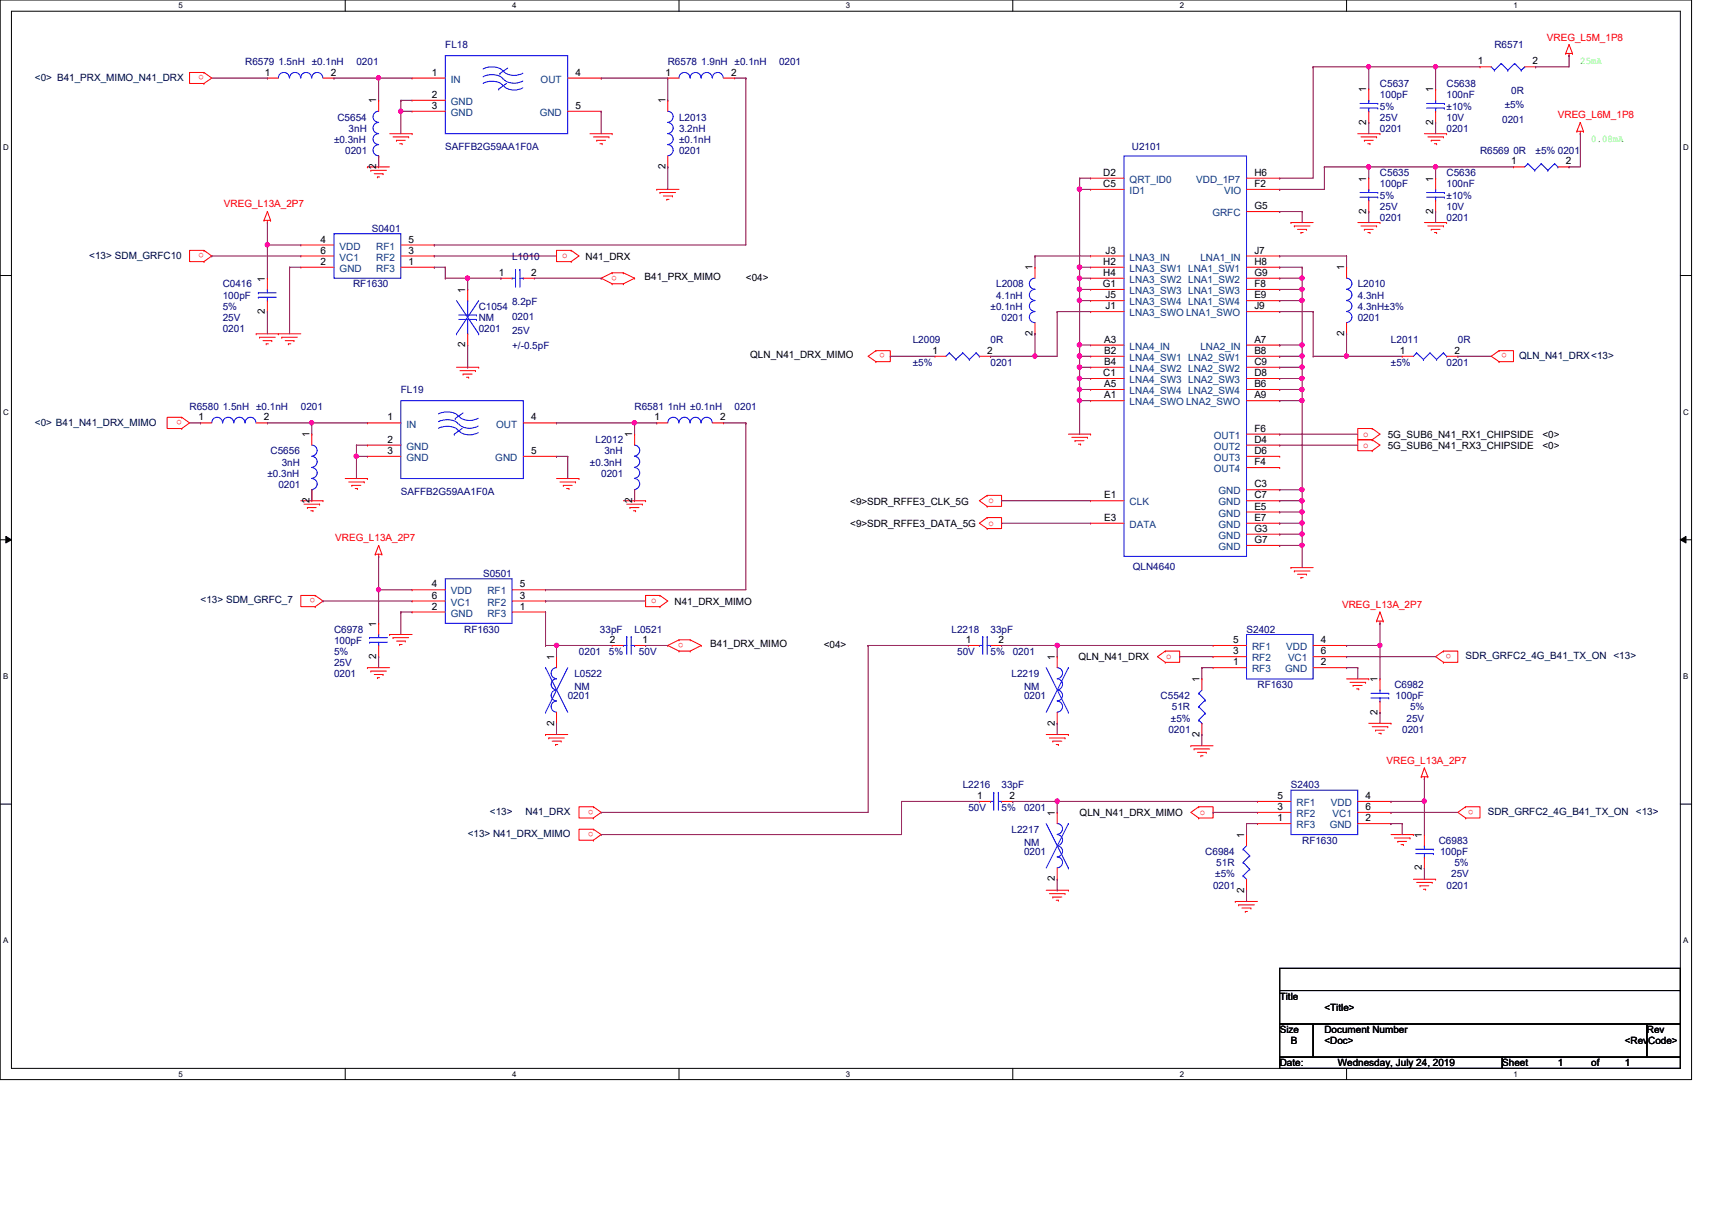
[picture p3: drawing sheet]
<svg xmlns="http://www.w3.org/2000/svg" width="297mm" height="210mm" viewBox="0 0 297 210" stroke-linecap="round" stroke-linejoin="round" font-family="sans-serif">
<defs><g id="words">
<g font-size="1.7" fill="#00007f">
<text x="42.5" y="11.3">R6579 1.5nH ±0.1nH</text>
<text x="61.8" y="11.3">0201</text>
<text x="77.3" y="8.4">FL18</text>
<text x="115.9" y="11.3">R6578 1.9nH ±0.1nH</text>
<text x="135.2" y="11.3">0201</text>
<text x="259.3" y="8.4">R6571</text>
<text x="239.4" y="15.2">C5637</text>
<text x="239.4" y="17.1">100pF</text>
<text x="251" y="15.2">C5638</text>
<text x="251" y="17.1">100nF</text>
<text x="262.2" y="16.3">0R</text>
<text x="58.5" y="20.9">C5654</text>
<text x="60.5" y="22.9">3nH</text>
<text x="117.8" y="20.9">L2013</text>
<text x="117.8" y="22.9">3.2nH</text>
<text x="239.4" y="22.9">0201</text>
<text x="239.4" y="20.9">25V</text>
<text x="239.4" y="19">5%</text>
<text x="251" y="22.9">0201</text>
<text x="251" y="20.9">10V</text>
<text x="251" y="19">±10%</text>
<text x="260.6" y="21.3">0201</text>
<text x="261.1" y="18.8">±5%</text>
<text x="58" y="24.8">±0.3nH</text>
<text x="59.9" y="26.7">0201</text>
<text x="77.3" y="26">SAFFB2G59AA1F0A</text>
<text x="117.8" y="24.8">±0.1nH</text>
<text x="117.8" y="26.7">0201</text>
<text x="196.4" y="26">U2101</text>
<text x="256.8" y="26.7">R6569 0R</text>
<text x="266.4" y="26.7">±5% 0201</text>
<text x="239.4" y="30.6">C5635</text>
<text x="239.4" y="32.5">100pF</text>
<text x="239.4" y="34.5">5%</text>
<text x="251" y="30.6">C5636</text>
<text x="251" y="32.5">100nF</text>
<text x="251" y="34.5">±10%</text>
<text x="64.5" y="40.2">S0401</text>
<text x="239.4" y="38.3">0201</text>
<text x="239.4" y="36.4">25V</text>
<text x="251" y="38.3">0201</text>
<text x="251" y="36.4">10V</text>
<text x="88.9" y="45">L1010</text>
<text x="38.6" y="49.9">C0416</text>
<text x="38.6" y="51.8">100pF</text>
<text x="38.6" y="53.8">5%</text>
<text x="61.3" y="49.9">RF1630</text>
<text x="83.1" y="53.8">C1054</text>
<text x="88.9" y="53">8.2pF</text>
<text x="171.9" y="53.8">±0.1nH</text>
<text x="172.8" y="49.9">L2008</text>
<text x="172.8" y="51.8">4.1nH</text>
<text x="235.6" y="49.9">L2010</text>
<text x="235.6" y="51.8">4.3nH</text>
<text x="235.6" y="53.8">4.3nH±3%</text>
<text x="38.6" y="57.6">0201</text>
<text x="38.6" y="55.7">25V</text>
<text x="83.1" y="55.7">NM</text>
<text x="83.1" y="57.6">0201</text>
<text x="88.9" y="55.5">0201</text>
<text x="88.9" y="58">25V</text>
<text x="158.4" y="59.5">L2009</text>
<text x="171.9" y="59.5">0R</text>
<text x="173.8" y="55.7">0201</text>
<text x="235.6" y="55.7">0201</text>
<text x="241.3" y="59.5">L2011</text>
<text x="252.9" y="59.5">0R</text>
<text x="88.9" y="60.5">+/-0.5pF</text>
<text x="158.4" y="63.4">±5%</text>
<text x="171.9" y="63.4">0201</text>
<text x="241.3" y="63.4">±5%</text>
<text x="251" y="63.4">0201</text>
<text x="32.9" y="71.1">R6580 1.5nH ±0.1nH</text>
<text x="52.2" y="71.1">0201</text>
<text x="69.6" y="68.2">FL19</text>
<text x="110.1" y="71.1">R6581 1nH ±0.1nH</text>
<text x="127.5" y="71.1">0201</text>
<text x="103.3" y="76.9">L2012</text>
<text x="46.4" y="82.7">±0.3nH</text>
<text x="46.9" y="78.8">C5656</text>
<text x="48.9" y="80.8">3nH</text>
<text x="102.4" y="80.8">±0.3nH</text>
<text x="104.3" y="82.7">0201</text>
<text x="104.9" y="78.8">3nH</text>
<text x="48.3" y="84.6">0201</text>
<text x="69.6" y="85.8">SAFFB2G59AA1F0A</text>
<text x="83.8" y="100.1">S0501</text>
<text x="196.6" y="98.9">QLN4640</text>
<text x="58" y="109.7">C6978</text>
<text x="58" y="111.7">100pF</text>
<text x="58" y="113.6">5%</text>
<text x="80.6" y="109.7">RF1630</text>
<text x="100.5" y="113.6">0201</text>
<text x="104.1" y="109.7">33pF</text>
<text x="105.7" y="113.6">5%</text>
<text x="110.1" y="109.7">L0521</text>
<text x="110.9" y="113.6">50V</text>
<text x="165.1" y="109.7">L2218</text>
<text x="166.1" y="113.6">50V</text>
<text x="171.9" y="109.7">33pF</text>
<text x="171.9" y="113.6">5%</text>
<text x="175.7" y="113.6">0201</text>
<text x="216.3" y="109.7">S2402</text>
<text x="58" y="117.4">0201</text>
<text x="58" y="115.5">25V</text>
<text x="99.6" y="117.4">L0522</text>
<text x="99.6" y="119.8">NM</text>
<text x="175.5" y="117.4">L2219</text>
<text x="177.7" y="119.8">NM</text>
<text x="218.2" y="119.4">RF1630</text>
<text x="241.9" y="119.4">C6982</text>
<text x="98.5" y="121.3">0201</text>
<text x="177.7" y="121.3">0201</text>
<text x="201.4" y="121.3">C5542</text>
<text x="203.2" y="125.2">±5%</text>
<text x="203.3" y="123.2">51R</text>
<text x="242.1" y="121.3">100pF</text>
<text x="244" y="125.2">25V</text>
<text x="244.6" y="123.2">5%</text>
<text x="202.7" y="127.1">0201</text>
<text x="243.3" y="127.1">0201</text>
<text x="167" y="136.7">L2216</text>
<text x="173.8" y="136.7">33pF</text>
<text x="224" y="136.7">S2403</text>
<text x="168" y="140.6">50V</text>
<text x="173.8" y="140.6">5%</text>
<text x="177.7" y="140.6">0201</text>
<text x="175.5" y="144.5">L2217</text>
<text x="177.7" y="146.8">NM</text>
<text x="177.7" y="148.3">0201</text>
<text x="209.1" y="148.3">C6984</text>
<text x="225.9" y="146.4">RF1630</text>
<text x="249.6" y="146.4">C6983</text>
<text x="249.8" y="148.3">100pF</text>
<text x="210.5" y="154.1">0201</text>
<text x="210.9" y="152.2">±5%</text>
<text x="211" y="150.3">51R</text>
<text x="251" y="154.1">0201</text>
<text x="251.8" y="152.2">25V</text>
<text x="252.3" y="150.3">5%</text>
</g>
<g font-size="1.7">
<text x="256.4" y="11.2">1</text>
<text x="265.9" y="11.2">2</text>
<text x="46" y="13.1">1</text>
<text x="57.4" y="13.1">2</text>
<text x="65.3" y="17.9" transform="rotate(-90 65.3 17.9)">1</text>
<text x="74.9" y="13.1">1</text>
<text x="74.9" y="17">2</text>
<text x="99.9" y="13.1">4</text>
<text x="115.4" y="17.9" transform="rotate(-90 115.4 17.9)">1</text>
<text x="115.5" y="13.1">1</text>
<text x="126.9" y="13.1">2</text>
<text x="237.1" y="16" transform="rotate(-90 237.1 16)">1</text>
<text x="248.7" y="16" transform="rotate(-90 248.7 16)">1</text>
<text x="74.9" y="18.9">3</text>
<text x="99.9" y="18.9">5</text>
<text x="237.1" y="21.6" transform="rotate(-90 237.1 21.6)">2</text>
<text x="248.7" y="21.6" transform="rotate(-90 248.7 21.6)">2</text>
<text x="65.3" y="29.4" transform="rotate(-90 65.3 29.4)">2</text>
<text x="115.4" y="29.4" transform="rotate(-90 115.4 29.4)">2</text>
<text x="262.2" y="28.5">1</text>
<text x="271.6" y="28.5">2</text>
<text x="191.4" y="30.5">D2</text>
<text x="191.4" y="32.4">C5</text>
<text x="217.6" y="30.5">H6</text>
<text x="217.6" y="32.4">F2</text>
<text x="237.1" y="31.5" transform="rotate(-90 237.1 31.5)">1</text>
<text x="248.7" y="31.5" transform="rotate(-90 248.7 31.5)">1</text>
<text x="217.6" y="36.3">G5</text>
<text x="237.1" y="37.1" transform="rotate(-90 237.1 37.1)">2</text>
<text x="248.7" y="37.1" transform="rotate(-90 248.7 37.1)">2</text>
<text x="55.6" y="42.1">4</text>
<text x="55.6" y="44">6</text>
<text x="55.6" y="45.9">2</text>
<text x="70.9" y="42.1">5</text>
<text x="70.9" y="44">3</text>
<text x="70.9" y="45.9">1</text>
<text x="86.5" y="47.8">1</text>
<text x="92.2" y="47.8">2</text>
<text x="101.6" y="45">N41_DRX</text>
<text x="179.2" y="46.9" transform="rotate(-90 179.2 46.9)">1</text>
<text x="191.4" y="45.9">H2</text>
<text x="191.4" y="47.8">H4</text>
<text x="191.8" y="44">J3</text>
<text x="217.6" y="45.9">H8</text>
<text x="217.6" y="47.8">G9</text>
<text x="217.6" y="44">J7</text>
<text x="233.2" y="46.9" transform="rotate(-90 233.2 46.9)">1</text>
<text x="46" y="48.9" transform="rotate(-90 46 48.9)">1</text>
<text x="80.7" y="50.8" transform="rotate(-90 80.7 50.8)">1</text>
<text x="111.8" y="48.5">B41_PRX_MIMO</text>
<text x="129.4" y="48.7">&lt;04&gt;</text>
<text x="191.3" y="49.8">G1</text>
<text x="191.8" y="53.6">J1</text>
<text x="191.8" y="51.7">J5</text>
<text x="217.6" y="49.8">F8</text>
<text x="217.6" y="51.7">E9</text>
<text x="217.6" y="53.6">J9</text>
<text x="46" y="54.5" transform="rotate(-90 46 54.5)">2</text>
<text x="179.2" y="58.3" transform="rotate(-90 179.2 58.3)">2</text>
<text x="191.6" y="59.4">A3</text>
<text x="217.6" y="59.4">A7</text>
<text x="233.2" y="58.3" transform="rotate(-90 233.2 58.3)">2</text>
<text x="80.7" y="60.2" transform="rotate(-90 80.7 60.2)">2</text>
<text x="130.2" y="62.1">QLN_N41_DRX_MIMO</text>
<text x="161.8" y="61.4">1</text>
<text x="171.3" y="61.4">2</text>
<text x="191.4" y="65.2">C1</text>
<text x="191.6" y="61.4">B2</text>
<text x="191.6" y="63.3">B4</text>
<text x="217.6" y="65.2">D8</text>
<text x="217.6" y="63.3">C9</text>
<text x="217.6" y="61.4">B8</text>
<text x="242.9" y="61.4">1</text>
<text x="252.3" y="61.4">2</text>
<text x="191.6" y="67.1">A5</text>
<text x="191.6" y="69.1">A1</text>
<text x="217.6" y="69.1">A9</text>
<text x="217.6" y="67.1">B6</text>
<text x="34.4" y="72.9">1</text>
<text x="45.8" y="72.9">2</text>
<text x="53.7" y="75.9" transform="rotate(-90 53.7 75.9)">1</text>
<text x="67.2" y="72.9">1</text>
<text x="67.2" y="76.8">2</text>
<text x="92.2" y="72.9">4</text>
<text x="109.7" y="75.9" transform="rotate(-90 109.7 75.9)">1</text>
<text x="113.5" y="72.9">1</text>
<text x="125" y="72.9">2</text>
<text x="217.6" y="74.9">F6</text>
<text x="217.6" y="76.8">D4</text>
<text x="240.8" y="75.9">5G_SUB6_N41_RX1_CHIPSIDE</text>
<text x="240.8" y="77.9">5G_SUB6_N41_RX3_CHIPSIDE</text>
<text x="267.6" y="75.9">&lt;0&gt;</text>
<text x="267.6" y="77.9">&lt;0&gt;</text>
<text x="67.2" y="78.7">3</text>
<text x="92.2" y="78.7">5</text>
<text x="217.6" y="78.7">D6</text>
<text x="217.6" y="80.7">F4</text>
<text x="53.7" y="87.3" transform="rotate(-90 53.7 87.3)">2</text>
<text x="109.7" y="87.3" transform="rotate(-90 109.7 87.3)">2</text>
<text x="147.5" y="87.5">&lt;9&gt;SDR_RFFE3_CLK_5G</text>
<text x="191.6" y="86.4">E1</text>
<text x="217.6" y="84.5">C3</text>
<text x="217.6" y="86.4">C7</text>
<text x="217.6" y="88.4">E5</text>
<text x="147.5" y="91.4">&lt;9&gt;SDR_RFFE3_DATA_5G</text>
<text x="191.6" y="90.3">E3</text>
<text x="217.6" y="90.3">E7</text>
<text x="217.6" y="92.2">G3</text>
<text x="217.6" y="94.2">G7</text>
<text x="74.9" y="101.9">4</text>
<text x="90.2" y="101.9">5</text>
<text x="74.9" y="103.8">6</text>
<text x="74.9" y="105.7">2</text>
<text x="90.2" y="103.8">3</text>
<text x="90.2" y="105.7">1</text>
<text x="117" y="104.9">N41_DRX_MIMO</text>
<text x="65.3" y="108.7" transform="rotate(-90 65.3 108.7)">1</text>
<text x="105.8" y="111.5">2</text>
<text x="111.5" y="111.5">1</text>
<text x="123.2" y="112.2">B41_DRX_MIMO</text>
<text x="142.9" y="112.4">&lt;04&gt;</text>
<text x="167.6" y="111.5">1</text>
<text x="173.2" y="111.5">2</text>
<text x="213.9" y="111.5">5</text>
<text x="213.9" y="113.5">3</text>
<text x="229.2" y="111.5">4</text>
<text x="229.2" y="113.5">6</text>
<text x="65.3" y="114.3" transform="rotate(-90 65.3 114.3)">2</text>
<text x="96.1" y="114.5" transform="rotate(-90 96.1 114.5)">1</text>
<text x="183" y="114.5" transform="rotate(-90 183 114.5)">1</text>
<text x="187.1" y="114.6">QLN_N41_DRX</text>
<text x="208.1" y="118.4" transform="rotate(-90 208.1 118.4)">1</text>
<text x="213.9" y="115.4">1</text>
<text x="229.2" y="115.4">2</text>
<text x="239" y="118.4" transform="rotate(-90 239 118.4)">1</text>
<text x="96.1" y="125.9" transform="rotate(-90 96.1 125.9)">2</text>
<text x="183" y="125.9" transform="rotate(-90 183 125.9)">2</text>
<text x="239" y="124" transform="rotate(-90 239 124)">2</text>
<text x="208.1" y="127.8" transform="rotate(-90 208.1 127.8)">2</text>
<text x="169.5" y="138.6">1</text>
<text x="175.1" y="138.6">2</text>
<text x="183" y="141.5" transform="rotate(-90 183 141.5)">1</text>
<text x="187.3" y="141.6">QLN_N41_DRX_MIMO</text>
<text x="221.7" y="138.6">5</text>
<text x="221.7" y="140.5">3</text>
<text x="221.7" y="142.5">1</text>
<text x="236.9" y="138.6">4</text>
<text x="236.9" y="140.5">6</text>
<text x="236.9" y="142.5">2</text>
<text x="215.9" y="145.4" transform="rotate(-90 215.9 145.4)">1</text>
<text x="246.7" y="145.4" transform="rotate(-90 246.7 145.4)">1</text>
<text x="183" y="152.9" transform="rotate(-90 183 152.9)">2</text>
<text x="215.9" y="154.9" transform="rotate(-90 215.9 154.9)">2</text>
<text x="246.7" y="151" transform="rotate(-90 246.7 151)">2</text>
<text x="222" y="173.4">Title</text>
<text x="222" y="179.2">Size</text>
<text x="229.8" y="179.2">Document Number</text>
<text x="229.8" y="175.3">&lt;Title&gt;</text>
<text x="285.7" y="179.2">Rev</text>
<text x="222" y="185">Date:</text>
<text x="224" y="181.1">B</text>
<text x="229.8" y="181.1">&lt;Doc&gt;</text>
<text x="232.1" y="185">Wednesday, July 24, 2019</text>
<text x="260.6" y="185">Sheet</text>
<text x="270.3" y="185">1</text>
<text x="276.1" y="185">of</text>
<text x="281.9" y="185">1</text>
<text x="281.9" y="181.1">&lt;RevCode&gt;</text>
</g>
<g font-size="1.7" fill="#f00">
<text x="268.4" y="7">VREG_L5M_1P8</text>
<text x="35.4" y="13" transform="rotate(180 35.4 13)">o</text>
<text x="270.3" y="20.5">VREG_L6M_1P8</text>
<text x="38.9" y="36">VREG_L13A_2P7</text>
<text x="35.4" y="43.9" transform="rotate(180 35.4 43.9)">o</text>
<text x="97.5" y="44.8">o</text>
<text x="107" y="47.8" transform="rotate(180 107 47.8)">o</text>
<text x="153.5" y="61.3" transform="rotate(180 153.5 61.3)">o</text>
<text x="261.4" y="61.3" transform="rotate(180 261.4 61.3)">o</text>
<text x="31.5" y="72.9" transform="rotate(180 31.5 72.9)">o</text>
<text x="236.5" y="75.7">o</text>
<text x="236.5" y="77.7">o</text>
<text x="171.5" y="87.3">o</text>
<text x="58.2" y="93.9">VREG_L13A_2P7</text>
<text x="171.5" y="91.2">o</text>
<text x="54.7" y="103.8" transform="rotate(180 54.7 103.8)">o</text>
<text x="113" y="104.7">o</text>
<text x="232.9" y="105.5">VREG_L13A_2P7</text>
<text x="118.6" y="111.5" transform="rotate(180 118.6 111.5)">o</text>
<text x="251.8" y="113.5" transform="rotate(180 251.8 113.5)">o</text>
<text x="202.4" y="114.3">o</text>
<text x="240.6" y="132.5">VREG_L13A_2P7</text>
<text x="103" y="140.5" transform="rotate(180 103 140.5)">o</text>
<text x="208.1" y="141.4">o</text>
<text x="255.6" y="140.5" transform="rotate(180 255.6 140.5)">o</text>
<text x="103" y="144.3" transform="rotate(180 103 144.3)">o</text>
</g>
<g font-size="1.7" fill="#0f0">
<text x="274.2" y="11">25mA</text>
<text x="276.1" y="24.6">0.08mA</text>
</g>
<g font-size="1.7" fill="#000040">
<text x="6.1" y="14">&lt;0&gt; B41_PRX_MIMO_N41_DRX</text>
<text x="15.5" y="44.9">&lt;13&gt; SDM_GRFC10</text>
<text x="263.6" y="62.2">QLN_N41_DRX&lt;13&gt;</text>
<text x="6.1" y="73.8">&lt;0&gt; B41_N41_DRX_MIMO</text>
<text x="34.8" y="104.7">&lt;13&gt; SDM_GRFC_7</text>
<text x="254.3" y="114.3">SDR_GRFC2_4G_B41_TX_ON &lt;13&gt;</text>
<text x="85" y="141.4">&lt;13&gt;</text>
<text x="91.2" y="141.4">N41_DRX</text>
<text x="258.1" y="141.4">SDR_GRFC2_4G_B41_TX_ON</text>
<text x="283.8" y="141.4">&lt;13&gt;</text>
<text x="81.1" y="145.2">&lt;13&gt; N41_DRX_MIMO</text>
</g>
<g font-size="1.7" fill="#00407f">
<text x="78.2" y="14.4">IN</text>
<text x="93.8" y="14.4">OUT</text>
<text x="78.2" y="18.2">GND</text>
<text x="78.2" y="20.1">GND</text>
<text x="93.6" y="20.1">GND</text>
<text x="196" y="31.7">QRT_ID0</text>
<text x="196" y="33.7">ID1</text>
<text x="207.6" y="31.7">VDD_1P7</text>
<text x="212.4" y="33.7">VIO</text>
<text x="210.4" y="37.5">GRFC</text>
<text x="58.9" y="43.3">VDD</text>
<text x="58.9" y="45.2">VC1</text>
<text x="58.9" y="47.2">GND</text>
<text x="65.3" y="43.3">RF1</text>
<text x="65.3" y="45.2">RF2</text>
<text x="65.3" y="47.2">RF3</text>
<text x="196" y="45.2">LNA3_IN</text>
<text x="196" y="47.2">LNA3_SW1 LNA1_SW1</text>
<text x="208.3" y="45.2">LNA1_IN</text>
<text x="196" y="49.1">LNA3_SW2 LNA1_SW2</text>
<text x="196" y="53">LNA3_SW4 LNA1_SW4</text>
<text x="196" y="51">LNA3_SW3 LNA1_SW3</text>
<text x="196" y="54.9">LNA3_SWO LNA1_SWO</text>
<text x="196" y="62.6">LNA4_SW1 LNA2_SW1</text>
<text x="196" y="60.7">LNA4_IN</text>
<text x="196" y="64.5">LNA4_SW2 LNA2_SW2</text>
<text x="208.3" y="60.7">LNA2_IN</text>
<text x="196" y="66.5">LNA4_SW3 LNA2_SW3</text>
<text x="196" y="68.4">LNA4_SW4 LNA2_SW4</text>
<text x="196" y="70.3">LNA4_SWO LNA2_SWO</text>
<text x="70.5" y="74.2">IN</text>
<text x="86.1" y="74.2">OUT</text>
<text x="210.6" y="76.1">OUT1</text>
<text x="70.5" y="78">GND</text>
<text x="70.5" y="80">GND</text>
<text x="85.9" y="80">GND</text>
<text x="210.6" y="78">OUT2</text>
<text x="210.6" y="80">OUT3</text>
<text x="210.6" y="81.9">OUT4</text>
<text x="196" y="87.7">CLK</text>
<text x="211.4" y="85.8">GND</text>
<text x="211.4" y="87.7">GND</text>
<text x="211.4" y="89.6">GND</text>
<text x="196" y="91.6">DATA</text>
<text x="211.4" y="91.6">GND</text>
<text x="211.4" y="93.5">GND</text>
<text x="211.4" y="95.4">GND</text>
<text x="78.2" y="103.1">VDD</text>
<text x="78.2" y="105.1">VC1</text>
<text x="78.2" y="107">GND</text>
<text x="84.6" y="103.1">RF1</text>
<text x="84.6" y="105.1">RF2</text>
<text x="84.6" y="107">RF3</text>
<text x="217.3" y="112.8">RF1</text>
<text x="223.2" y="112.8">VDD</text>
<text x="217.3" y="114.7">RF2</text>
<text x="217.3" y="116.6">RF3</text>
<text x="223" y="116.6">GND</text>
<text x="223.5" y="114.7">VC1</text>
<text x="225" y="139.8">RF1</text>
<text x="225" y="141.7">RF2</text>
<text x="225" y="143.7">RF3</text>
<text x="230.7" y="143.7">GND</text>
<text x="230.9" y="139.8">VDD</text>
<text x="231.2" y="141.7">VC1</text>
</g>
<g font-size="1.4">
<text x="30.9" y="1.4">5</text>
<text x="88.9" y="1.4">4</text>
<text x="146.8" y="1.4">3</text>
<text x="204.7" y="1.4">2</text>
<text x="262.6" y="1.4">1</text>
<text x=".5" y="26.1">D</text>
<text x="292.1" y="26.1">D</text>
<text x=".5" y="71.9">C</text>
<text x="292.1" y="71.9">C</text>
<text x=".5" y="117.8">B</text>
<text x="292.1" y="117.8">B</text>
<text x=".5" y="163.6">A</text>
<text x="292.1" y="163.6">A</text>
<text x="30.9" y="186.8">5</text>
<text x="88.9" y="186.8">4</text>
<text x="146.8" y="186.8">3</text>
<text x="204.7" y="186.8">2</text>
<text x="262.6" y="186.8">1</text>
</g>
</g></defs>
<path d="M0 0h293.5v187.3h-293.5zM2 1.9h289.5v183.4h-289.5z" fill="none" stroke="#000" stroke-width=".17"/>
<g fill="#fff">
<path d="M30.9 .2h.8v1.5h-.8z"/>
<path d="M30.9 185.5h.8v1.6h-.8z"/>
</g>
<path d="M59.9 0v1.9M59.9 185.3v2" fill="none" stroke="#000" stroke-width=".17"/>
<g fill="#fff">
<path d="M88.9 .2h.7v1.5h-.7z"/>
<path d="M88.9 185.5h.7v1.6h-.7z"/>
</g>
<path d="M117.8 0v1.9M117.8 185.3v2" fill="none" stroke="#000" stroke-width=".17"/>
<g fill="#fff">
<path d="M146.8 .2h.7v1.5h-.7z"/>
<path d="M146.8 185.5h.7v1.6h-.7z"/>
</g>
<path d="M175.7 0v1.9M175.7 185.3v2" fill="none" stroke="#000" stroke-width=".17"/>
<g fill="#fff">
<path d="M204.7 .2h.7v1.5h-.7z"/>
<path d="M204.7 185.5h.7v1.6h-.7z"/>
</g>
<path d="M233.6 0v1.9M233.6 185.3v2" fill="none" stroke="#000" stroke-width=".17"/>
<g fill="#fff">
<path d="M262.6 .2h.8v1.5h-.8z"/>
<path d="M262.6 185.5h.8v1.6h-.8z"/>
<path d="M.5 24.8h1v1.6h-1z"/>
<path d="M292.1 24.8h.9v1.6h-.9z"/>
<path d="M.5 70.7h1v1.5h-1z"/>
<path d="M292.1 70.7h.9v1.5h-.9z"/>
</g>
<path d="M0 47.8h2M291.5 47.8h2" fill="none" stroke="#000" stroke-width=".17"/>
<g fill="#fff">
<path d="M.5 116.5h.9v1.6h-.9z"/>
<path d="M292.1 116.5h.8v1.6h-.8z"/>
</g>
<path d="M0 93.6h2M1 93l1 .6-1 .6zM291.5 93.6l1-.6v1.2zM291.5 93.6h2" fill="none" stroke="#000" stroke-width=".17"/>
<path d="M1 93l1 .6-1 .6zM291.5 93.6l1-.6v1.2z" fill="#000"/>
<g fill="#fff">
<path d="M.5 162.4h.9v1.5h-.9z"/>
<path d="M292.1 162.4h.8v1.5h-.8z"/>
</g>
<path d="M0 139.5h2M291.5 139.5h2M222 168h69.5v3.8h-69.5zM222 171.8h69.5v5.8h-69.5zM222 177.6h5.8v5.8h-5.8zM227.8 177.6h57.9v5.8h-57.9zM285.7 177.6h5.8v5.8h-5.8zM222 183.4h38.6v1.9h-38.6zM260.6 183.4h30.9v1.9h-30.9z" fill="none" stroke="#000" stroke-width=".17"/>
<g fill="none" stroke="#f00" stroke-width=".17">
<path d="M35.4 14.5h.1M35.4 12.6h.1M35.4 12.6h-2.5v1.9h2.5M35.4 12.6l1.3 .9-1.3 1M46.4 13.5h.1M46.4 13.5h1.9M56 13.5h2M58 13.5h.1M65.7 17.4h.1M65.7 17.4v1.9M71.5 13.5h.1M71.5 17.4h.1"/>
<path d="M71.5 19.3h.1M71.5 13.5h5.8M71.5 17.4h5.8M71.5 19.3h5.8M98.5 13.5h5.8M98.5 19.3h5.8M104.3 13.5h.1M104.3 19.3h.1M115.9 17.4h.1M115.9 13.5h.1M115.9 17.4v1.9M115.9 13.5h1.9"/>
<path d="M125.5 13.5h2M127.5 13.5h.1M237.5 15.5h.1M237.5 15.5v1.9M237.5 19.3v2M249.1 15.5h.1M249.1 15.5v1.9M249.1 19.3v2M256.8 11.6h.1M256.8 11.6h1.9M264.5 11.6h1.9M266.4 11.6h.1"/>
<path d="M271.6 9.3h.1M271.6 9.3h1.2M272.2 9.7h.1M272.2 7.7h.1M272.2 9.3v.4M272.2 7.7l.6 1.6M272.2 7.7l-.6 1.6M272.8 9.3h.1M45.8 38.2h.1M45.8 38.2h1.1M46.4 38.6h.1M46.4 36.7h.1"/>
<path d="M46.4 38.2v.4M46.4 36.7l.5 1.5M46.4 36.7l-.6 1.5M46.9 38.2h.1M63.8 29h.1M63.8 29h3.8M64.3 29.5h.1M64.3 29.5h2.8M64.9 30.1h1.6M65.5 30.7h.1M65.5 30.7h.4M65.7 29h.1"/>
<path d="M65.7 27.1v1.9M66.5 30.1h.1M67.6 23.2h3.9M68.2 23.7h2.7M68.8 24.3h.1M68.8 24.3h1.5M69.3 24.9h.5M69.8 24.9h.1M70.9 23.7h.1M71.5 23.2h.1M102.4 23.2h3.8M103 23.7h2.7"/>
<path d="M103.5 24.3h.1M103.5 24.3h1.6M104.1 24.9h.4M104.5 24.9h.1M105.7 23.7h.1M106.2 23.2h.1M114 32.9h.1M114 32.9h3.8M114.5 33.4h.1M114.5 33.4h2.7M115.1 34h1.6M115.7 34.6h.1"/>
<path d="M115.7 34.6h.4M115.9 29h.1M115.9 27.1v1.9M116.7 34h.1M189.2 30.9h.1M189.2 32.9h.1M189.2 32.9h5.8M189.2 30.9h5.8M216.3 32.9h5.7M216.3 30.9h5.7M216.3 36.7h5.7M222 36.7h.1"/>
<path d="M222 30.9h.1M222 32.9h.1M224 38.6h.1M224 38.6h3.8M224.6 39.2h.1M224.6 39.2h2.7M225.1 39.8h1.6M226.7 39.8h.1M235.6 38.6h3.8M235.6 23.2h3.8M236.1 39.2h2.7M236.1 23.7h2.7"/>
<path d="M236.7 39.8h.1M236.7 24.3h.1M236.7 39.8h1.5M236.7 24.3h1.5M237.3 24.9h.4M237.5 21.3h.1M237.5 30.9h.1M237.5 36.7h.1M237.5 30.9v2M237.5 34.8v1.9M237.7 24.9h.1M238.8 39.2h.1"/>
<path d="M238.8 23.7h.1M239.4 38.6h.1M239.4 23.2h.1M247.1 38.6h3.9M247.1 23.2h3.9M247.7 39.2h2.7M247.7 23.7h2.7M248.3 39.8h.1M248.3 24.3h.1M248.3 39.8h1.5M248.3 24.3h1.5M248.9 24.9h.4"/>
<path d="M249.1 21.3h.1M249.1 30.9h.1M249.1 36.7h.1M249.1 30.9v2M249.1 34.8v1.9M249.3 24.9h.1M250.4 39.2h.1M250.4 23.7h.1M251 38.6h.1M251 23.2h.1M262.6 29h.1M262.6 29h1.9"/>
<path d="M270.3 29h1.9M272.2 29h.1M273.6 22.8h.1M273.6 22.8h1.1M274.2 23.2h.1M274.2 21.3h.1M274.2 22.8v.4M274.2 21.3l.5 1.5M274.2 21.3l-.6 1.5M274.7 22.8h.1M35.4 45.4h.1M35.4 43.4h.1"/>
<path d="M35.4 43.4h-2.5v2h2.5M35.4 43.4l1.3 1-1.3 1M44.4 57.9h.1M44.4 57.9h7.8M45 58.5h.1M45 58.5h2.7M45.6 59.1h1.6M46.2 59.6h.1M46.2 59.6h.4M46.4 48.3h.1M46.4 54.1h.1M46.4 48.3v1.9"/>
<path d="M46.4 52.2v1.9M47.2 59.1h.1M48.3 57.9h.1M48.9 58.5h.1M48.9 58.5h2.7M49.5 59.1h1.5M50 59.6h.1M50 59.6h.5M51 59.1h.1M52.2 42.5h.1M52.2 44.4h.1M52.2 46.4h.1"/>
<path d="M52.2 46.4h5.8M52.2 44.4h5.8M52.2 42.5h5.8M69.6 46.4h5.7M69.6 44.4h5.7M69.6 42.5h5.7M75.3 42.5h.1M75.3 44.4h.1M75.3 46.4h.1M81.1 50.2h.1M81.1 59.9h.1M81.1 50.2v2"/>
<path d="M81.1 57.9v2M86.9 48.3h.1M86.9 48.3h2M90.8 48.3h1.9M92.7 48.3h.1M99.1 43.4h.1M99.1 45.4h.1M99.1 43.4h-2.5v2h2.5M99.1 43.4l1.4 1-1.4 1M104.3 48.3h.1M104.3 48.3l1.9 .9M106.2 49.2h.1"/>
<path d="M106.2 47.3h.1M106.2 49.2h2M106.2 47.3h2M106.2 47.3l-1.9 1M108.2 49.2h.1M108.2 47.3h.1M108.2 47.3l1.9 1M110.1 48.3h.1M110.1 48.3l-1.9 .9M179.6 46.4h.1M179.6 57.9h.1M179.6 46.4v1.9"/>
<path d="M179.6 56v1.9M189.2 44.4h.1M189.2 46.4h.1M189.2 48.3h.1M189.2 59.9h.1M189.2 54.1h.1M189.2 52.2h.1M189.2 50.2h.1M189.2 46.4h5.8M189.2 48.3h5.8M189.2 50.2h5.8M189.2 52.2h5.8"/>
<path d="M189.2 44.4h5.8M189.2 59.9h5.8M189.2 54.1h5.8M216.3 46.4h5.7M216.3 48.3h5.7M216.3 50.2h5.7M216.3 52.2h5.7M216.3 44.4h5.7M216.3 59.9h5.7M216.3 54.1h5.7M222 46.4h.1M222 48.3h.1"/>
<path d="M222 50.2h.1M222 52.2h.1M222 44.4h.1M222 54.1h.1M222 59.9h.1M225.7 40.3h.1M225.7 40.3h.4M233.6 46.4h.1M233.6 57.9h.1M233.6 46.4v1.9M233.6 56v1.9M237.3 40.3h.4"/>
<path d="M237.7 40.3h.1M248.9 40.3h.4M249.3 40.3h.1M31.5 74.3h.1M31.5 72.4h.1M31.5 72.4h-2.5v1.9h2.5M31.5 72.4l1.4 1-1.4 .9M34.8 73.4h.1M34.8 73.4h1.9M44.4 73.4h2M46.4 73.4h.1M54.1 75.3h.1"/>
<path d="M54.1 75.3v1.9M63.8 73.4h.1M63.8 77.2h.1M63.8 79.2h.1M63.8 73.4h5.8M63.8 77.2h5.8M63.8 79.2h5.8M79.2 63.7h3.9M79.8 64.3h2.7M80.3 64.9h.1M80.3 64.9h1.6M80.9 65.4h.4"/>
<path d="M81.3 65.4h.1M82.5 64.3h.1M83.1 63.7h.1M90.8 73.4h5.8M90.8 79.2h5.8M96.6 73.4h.1M96.6 79.2h.1M110.1 75.3h.1M110.1 75.3v1.9M114 73.4h.1M114 73.4h1.9M123.6 73.4h1.9"/>
<path d="M125.5 73.4h.1M152 62.7h.1M152 60.8h.1M152 60.8h2.5v1.9h-2.5M152 60.8l-1.4 1 1.4 .9M162.2 61.8h.1M162.2 61.8h1.9M169.9 61.8h2M171.9 61.8h.1M185.4 75.3h3.8M186 75.9h2.7M186.5 76.5h.1"/>
<path d="M186.5 76.5h1.6M187.1 77h.4M187.5 77h.1M188.7 75.9h.1M189.2 75.3h.1M189.2 61.8h.1M189.2 63.7h.1M189.2 65.7h.1M189.2 67.6h.1M189.2 69.5h.1M189.2 63.7h5.8M189.2 61.8h5.8"/>
<path d="M189.2 69.5h5.8M189.2 65.7h5.8M189.2 67.6h5.8M216.3 75.3h5.7M216.3 63.7h5.7M216.3 61.8h5.7M216.3 77.2h5.7M216.3 79.2h5.7M216.3 69.5h5.7M216.3 65.7h5.7M216.3 67.6h5.7M222 75.3h.1"/>
<path d="M222 77.2h.1M222 79.2h.1M222 69.5h.1M222 65.7h.1M222 67.6h.1M222 63.7h.1M222 61.8h.1M238.1 74.3h.1M238.1 76.3h.1M238.1 74.3h-2.5v2h2.5M238.1 78.2h.1M238.1 76.3h-2.5v1.9h2.5"/>
<path d="M238.1 74.3l1.3 1-1.3 1M238.1 76.3l1.3 .9-1.3 1M243.3 61.8h.1M243.3 61.8h1.9M251 61.8h1.9M252.9 61.8h.1M260.1 62.7h.1M260.1 60.8h.1M260.1 60.8h2.5v1.9h-2.5M260.1 60.8l-1.4 1 1.4 .9M52.2 86.9h3.8M52.7 87.5h2.8"/>
<path d="M53.3 88.1h.1M53.3 88.1h1.6M53.9 88.6h.4M54.1 86.9h.1M54.1 85v1.9M54.3 88.6h.1M55.5 87.5h.1M56 86.9h.1M59.9 83h3.9M60.5 83.6h2.7M61 84.2h.1M61 84.2h1.6"/>
<path d="M61.6 84.8h.4M62 84.8h.1M63.2 83.6h.1M63.8 83h.1M65.1 96.1h.1M65.1 96.1h1.1M65.7 96.5h.1M65.7 94.6h.1M65.7 96.1v.4M65.7 94.6l.5 1.5M65.7 94.6l-.6 1.5M66.2 96.1h.1"/>
<path d="M96.6 83h3.9M97.2 83.6h2.7M97.7 84.2h.1M97.7 84.2h1.6M98.3 84.8h.4M98.7 84.8h.1M99.9 83.6h.1M100.5 83h.1M108.2 86.9h3.8M108.8 87.5h2.7M109.3 88.1h.1M109.3 88.1h1.6"/>
<path d="M109.9 88.6h.4M110.1 86.9h.1M110.1 85v1.9M110.3 88.6h.1M111.5 87.5h.1M112 86.9h.1M171.3 85.9h.1M171.3 87.8h.1M171.3 85.9h2.5v1.9h-2.5M171.3 89.8h.1M171.3 91.7h.1M171.3 89.8h2.5v1.9h-2.5"/>
<path d="M171.3 85.9l-1.4 1 1.4 .9M171.3 89.8l-1.4 1 1.4 .9M189.2 90.8h.1M189.2 86.9h.1M189.2 86.9h5.8M189.2 90.8h5.8M216.3 86.9h5.7M216.3 81.1h5.7M216.3 90.8h5.7M216.3 85h5.7M216.3 88.8h5.7M216.3 92.7h5.7"/>
<path d="M216.3 94.6h5.7M222 81.1h.1M222 85h.1M222 86.9h.1M222 88.8h.1M222 90.8h.1M222 92.7h.1M222 94.6h.1M224 98.5h.1M224 98.5h3.8M224.6 99.1h.1M224.6 99.1h2.7"/>
<path d="M225.1 99.6h1.6M226.7 99.6h.1M54.7 105.2h.1M54.7 103.3h.1M54.7 103.3h-2.5v1.9h2.5M54.7 103.3l1.3 1-1.3 .9M63.8 115.8h.1M63.8 115.8h3.8M64.3 116.4h.1M64.3 116.4h2.8M64.9 117h1.6M65.5 117.6h.1"/>
<path d="M65.5 117.6h.4M65.7 108.1h.1M65.7 113.9h.1M65.7 108.1v2M65.7 112v1.9M66.5 117h.1M67.6 110.1h.1M67.6 110.1h3.9M68.2 110.6h.1M68.2 110.6h2.7M68.8 111.2h1.5M69.3 111.8h.1"/>
<path d="M69.3 111.8h.5M70.3 111.2h.1M71.5 102.3h.1M71.5 104.3h.1M71.5 106.2h.1M71.5 102.3h5.8M71.5 104.3h5.8M71.5 106.2h5.8M88.9 102.3h5.8M88.9 104.3h5.8M88.9 106.2h5.8M94.7 102.3h.1"/>
<path d="M94.7 104.3h.1M94.7 106.2h.1M96.6 113.9h.1M96.6 113.9v1.9M106.2 112h.1M106.2 112h2M110.1 112h1.9M112 112h.1M114.5 103.3h.1M114.5 105.2h.1M114.5 103.3h-2.5v1.9h2.5M114.5 103.3l1.4 1-1.4 .9"/>
<path d="M115.9 112h.1M115.9 112l1.9 .9M117.8 112.9h.1M117.8 111h.1M117.8 112.9h2M117.8 111h2M117.8 111l-1.9 1M119.8 112.9h.1M119.8 111h.1M119.8 111l1.9 1M121.7 112h.1M121.7 112l-1.9 .9"/>
<path d="M168 112h.1M168 112h1.9M171.9 112h1.9M173.8 112h.1M183.4 113.9h.1M183.4 113.9v1.9M202.2 112.9h.1M202.2 114.9h.1M202.2 112.9h2.5v2h-2.5M202.2 112.9l-1.4 1 1.4 1M208.5 117.8h.1M208.5 117.8v1.9"/>
<path d="M210.5 112h.1M210.5 113.9h.1M210.5 115.8h.1M210.5 115.8h5.8M210.5 112h5.8M210.5 113.9h5.8M225.7 100.2h.1M225.7 100.2h.4M227.8 115.8h5.8M227.8 112h5.8M227.8 113.9h5.8M233.6 112h.1"/>
<path d="M233.6 113.9h.1M233.6 115.8h.1M233.6 117.8h3.9M234.2 118.4h2.7M234.8 118.9h.1M234.8 118.9h1.5M235.4 119.5h.4M235.8 119.5h.1M236.9 118.4h.1M237.5 117.8h.1M238.8 107.7h.1M238.8 107.7h1.2"/>
<path d="M239.4 108.1h.1M239.4 106.2h.1M239.4 117.8h.1M239.4 107.7v.4M239.4 117.8v1.9M239.4 106.2l-.6 1.5M239.4 106.2l.6 1.5M240 107.7h.1M250.4 114.9h.1M250.4 112.9h.1M250.4 112.9h2.5v2h-2.5M250.4 112.9l-1.3 1 1.3 1"/>
<path d="M94.7 127.4h.1M94.7 127.4h3.8M95.2 128h.1M95.2 128h2.7M95.8 128.6h1.6M96.4 129.2h.1M96.4 129.2h.4M96.6 125.5h.1M96.6 123.6v1.9M97.4 128.6h.1M103 140h.1M103 140h-2.5v1.9h2.5"/>
<path d="M103 140l1.3 .9-1.3 1M169.9 139h.1M169.9 139h2M173.8 139h1.9M175.7 139h.1M181.5 127.4h3.9M182.1 128h2.7M182.7 128.6h.1M182.7 128.6h1.5M183.3 129.2h.3M183.4 125.5h.1M183.4 123.6v1.9"/>
<path d="M183.6 129.2h.1M184.8 128h.1M185.4 127.4h.1M206.6 129.4h.1M206.6 129.4h3.9M207.2 129.9h.1M207.2 129.9h2.7M207.8 130.5h1.5M208 140h.1M208 140h2.5v1.9h-2.5M208 140l-1.4 .9 1.4 1M208.4 131.1h.1"/>
<path d="M208.4 131.1h.3M208.5 127.4h.1M208.5 125.5v1.9M209.3 130.5h.1M218.2 139h.1M218.2 139h5.8M235.6 139h5.7M237.5 125.5h3.8M238.1 126.1h2.7M238.7 126.7h.1M238.7 126.7h1.5M239.2 127.2h.4"/>
<path d="M239.4 123.6h.1M239.4 121.6v2M239.6 127.2h.1M240.8 126.1h.1M241.3 125.5h.1M241.3 139h.1M246.6 134.7h.1M246.6 134.7h1.1M247.1 135.1h.1M247.1 133.2h.1M247.1 134.7v.4M247.1 133.2l-.5 1.5"/>
<path d="M247.1 133.2l.6 1.5M247.7 134.7h.1M254.3 140h.1M254.3 140h2.5v1.9h-2.5M254.3 140l-1.4 .9 1.4 1M103 141.9h.1M103 145.8h.1M103 143.8h.1M103 143.8h-2.5v2h2.5M103 143.8l1.3 1-1.3 1M181.5 154.4h3.9M182.1 155h2.7"/>
<path d="M182.7 155.6h.1M182.7 155.6h1.5M183.3 156.2h.3M183.4 140.9h.1M183.4 152.5h.1M183.4 140.9v2M183.4 150.6v1.9M183.6 156.2h.1M184.8 155h.1M185.4 154.4h.1M208 141.9h.1M214.3 156.4h.1"/>
<path d="M214.3 156.4h3.9M214.9 157h.1M214.9 157h2.7M215.5 157.5h1.5M216.1 158.1h.1M216.1 158.1h.3M216.3 144.8h.1M216.3 154.4h.1M216.3 144.8v1.9M216.3 152.5v1.9M217 157.5h.1M218.2 140.9h.1"/>
<path d="M218.2 142.9h.1M218.2 140.9h5.8M218.2 142.9h5.8M235.6 140.9h5.7M235.6 142.9h5.7M241.3 140.9h.1M241.3 142.9h.1M241.3 144.8h3.9M241.9 145.4h2.7M242.5 146h.1M242.5 146h1.5M243.1 146.5h.4"/>
<path d="M243.5 146.5h.1M244.6 145.4h.1M245.2 144.8h.1M245.2 152.5h3.9M245.8 153.1h2.7M246.4 153.7h.1M246.4 153.7h1.5M247 154.3h.4M247.1 144.8h.1M247.1 150.6h.1M247.1 144.8v1.9M247.1 148.7v1.9"/>
<path d="M247.4 154.3h.1M248.5 153.1h.1M249.1 152.5h.1M254.3 141.9h.1"/>
</g>
<g fill="none" stroke="#00f" stroke-width=".17">
<path d="M50.2 13.5a.95 .95 0 0 0-1-.9 .95 .95 0 0 0-.9 .9M52.2 13.5a.95 .95 0 0 0-1-.9 .95 .95 0 0 0-1 .9M54.1 13.5a.93 .93 0 0 0-1-.9 .93 .93 0 0 0-.9 .9M56 13.5a.95 .95 0 0 0-1-.9 .95 .95 0 0 0-.9 .9M65.7 19.3a.95 .95 0 0 0-1 1 .95 .95 0 0 0 1 .9M77.3 9.7h21.2v13.5h-21.2zM83.8 12a3.2 3.2 0 0 1 3.3 .1l.1 .3M83.8 14.5a3.2 3.2 0 0 1 3.3 .1l.1 .3M83.8 13.3a3.2 3.2 0 0 1 3.3 .2l.1 .2M86.5 15.5h.1M86.7 12.7h.1M87.4 14.9a2.74 2.74 0 0 0 3.3 .3"/>
<path d="M87.4 12.3a2.73 2.73 0 0 0 3.3 .4M87.4 13.7a2.73 2.73 0 0 0 3.3 .4M87.9 14.5l-1.4 1M88.1 11.8l-1.4 .9M115.9 19.3a.95 .95 0 0 1 .9 1 .95 .95 0 0 1-.9 .9M119.7 13.5a.95 .95 0 0 0-1-.9 .95 .95 0 0 0-.9 .9M121.6 13.5a.93 .93 0 0 0-.9-.9 .93 .93 0 0 0-.9 .9M123.6 13.5a.95 .95 0 0 0-1-.9 .95 .95 0 0 0-.9 .9M125.5 13.5a.93 .93 0 0 0-1-.9 .93 .93 0 0 0-.9 .9M236 17.9h3.1M236 18.8h3.1M237.5 17.4h.1"/>
<path d="M237.5 19.3h.1M237.5 17.4v.5M237.5 18.8v.5M239.1 17.9h.1M239.1 18.8h.1M247.5 17.9h3.1M247.5 18.8h3.1M249.1 17.4h.1M249.1 19.3h.1M249.1 17.4v.5M249.1 18.8v.5M250.6 17.9h.1"/>
<path d="M250.6 18.8h.1M258.7 11.6l.6 .6M259.3 12.2h.1M260.5 11h.1M260.5 11l-1.2 1.2M260.5 11l1.1 1.2M261.6 12.2h.1M262.8 11h.1M262.8 11l-1.2 1.2M262.8 11l1.1 1.2M263.9 12.2h.1M264.5 11.6h.1"/>
<path d="M264.5 11.6l-.6 .6M65.7 21.3a.95 .95 0 0 0-1 .9 .95 .95 0 0 0 1 1M65.7 23.2a.93 .93 0 0 0-1 .9 .93 .93 0 0 0 1 1M65.7 25.1a.95 .95 0 0 0-1 1 .95 .95 0 0 0 1 .9M115.9 21.3a.95 .95 0 0 1 .9 .9 .95 .95 0 0 1-.9 1M115.9 23.2a.93 .93 0 0 1 .9 .9 .93 .93 0 0 1-.9 1M115.9 25.1a.95 .95 0 0 1 .9 1 .95 .95 0 0 1-.9 .9M195 27.1h21.3v69.4h-21.3zM236 33.4h3.1M236 34.2h3.1M237.5 32.9h.1M237.5 34.8h.1"/>
<path d="M237.5 32.9v.5M237.5 34.2v.6M239.1 33.4h.1M239.1 34.2h.1M247.5 33.4h3.1M247.5 34.2h3.1M249.1 32.9h.1M249.1 34.8h.1M249.1 32.9v.5M249.1 34.2v.6M250.6 33.4h.1M250.6 34.2h.1"/>
<path d="M265.1 28.4h.1M265.1 28.4l-.6 .6M265.1 28.4l1.2 1.1M266.3 29.5h.1M267.4 28.4h.1M267.4 28.4l-1.1 1.1M267.4 28.4l1.2 1.1M268.6 29.5h.1M269.7 28.4h.1M269.7 28.4l-1.1 1.1M269.7 28.4l.6 .6M270.3 29h.1"/>
<path d="M44.8 50.8h.1M44.8 51.6h.1M44.8 50.8h3.1M44.8 51.6h3.1M46.4 50.2h.1M46.4 52.2h.1M46.4 50.2v.6M46.4 51.6v.6M58 40.6h11.6v7.7h-11.6zM79.2 57.9h.1M79.2 52.2l3.9 5.7M79.6 54.7h3.1"/>
<path d="M79.6 55.4h3.1M81.1 52.2h.1M81.1 57.9h.1M81.1 52.2v2.5M81.1 55.4v2.5M82.7 54.7h.1M82.7 55.4h.1M83.1 57.9h.1M83.1 52.2l-3.9 5.7M88.9 48.3h.1M88.9 48.3h.5M89.4 46.7h.1"/>
<path d="M89.4 46.7v3.1M90.2 46.7h.1M90.2 46.7v3.1M90.2 48.3h.6M90.8 48.3h.1M179.6 48.3a.95 .95 0 0 0-1 .9 .95 .95 0 0 0 1 1 .97 .97 0 0 0-1 .9 .97 .97 0 0 0 1 1M179.6 52.2a.93 .93 0 0 0-1 .9 .93 .93 0 0 0 1 .9M179.6 54.1a.95 .95 0 0 0-1 .9 .95 .95 0 0 0 1 1M233.6 48.3a.95 .95 0 0 1 1 .9 .95 .95 0 0 1-1 1 .97 .97 0 0 1 1 .9 .97 .97 0 0 1-1 1M233.6 52.2a.93 .93 0 0 1 1 .9 .93 .93 0 0 1-1 .9M233.6 54.1a.95 .95 0 0 1 1 .9 .95 .95 0 0 1-1 1M36.7 73.4a.93 .93 0 0 1 1-1 .93 .93 0 0 1 .9 1"/>
<path d="M38.6 73.4a.95 .95 0 0 1 1-1 .95 .95 0 0 1 1 1M40.6 73.4a.95 .95 0 0 1 .9-1 .95 .95 0 0 1 1 1M42.5 73.4a.93 .93 0 0 1 1-1 .93 .93 0 0 1 .9 1M54.1 77.2a.95 .95 0 0 1 .9 1 .95 .95 0 0 1-.9 .9M54.1 79.2a.95 .95 0 0 1 .9 .9 .95 .95 0 0 1-.9 1M69.6 69.5h21.2v13.5h-21.2zM76.1 71.8a3.4 3.4 0 0 1 3.2 .2l.2 .2M76.1 74.3a3.4 3.4 0 0 1 3.2 .2l.2 .2M76.1 73.2a3.4 3.4 0 0 1 3.2 .1l.2 .3M78.8 75.3h.1M79 72.6h.1M79.6 74.7a2.73 2.73 0 0 0 3.4 .4"/>
<path d="M79.6 72.2a2.74 2.74 0 0 0 3.4 .4M79.6 73.5a2.74 2.74 0 0 0 3.4 .4M80.2 74.3l-1.4 1M80.3 71.6l-1.3 1M110.1 77.2a.95 .95 0 0 1 .9 1 .95 .95 0 0 1-.9 .9M110.1 79.2a.95 .95 0 0 1 .9 .9 .95 .95 0 0 1-.9 1M115.9 73.4a.95 .95 0 0 1 .9-1 .95 .95 0 0 1 1 1M117.8 73.4a.95 .95 0 0 1 1-1 .95 .95 0 0 1 .9 1M119.8 73.4a.93 .93 0 0 1 .9-1 .93 .93 0 0 1 .9 1M121.7 73.4a.95 .95 0 0 1 .9-1 .95 .95 0 0 1 1 1M164.7 61.2h.1M164.7 61.2l-.6 .6"/>
<path d="M164.7 61.2l1.2 1.2M165.9 62.4h.1M167 61.2h.1M167 61.2l-1.1 1.2M167 61.2l1.2 1.2M168.2 62.4h.1M169.4 61.2h.1M169.4 61.2l-1.2 1.2M169.4 61.2l.5 .6M169.9 61.8h.1M245.8 61.2h.1M245.8 61.2l-.6 .6"/>
<path d="M245.8 61.2l1.2 1.2M247 62.4h.1M248.1 61.2h.1M248.1 61.2l-1.1 1.2M248.1 61.2l1.2 1.2M249.3 62.4h.1M250.4 61.2h.1M250.4 61.2l-1.1 1.2M250.4 61.2l.6 .6M251 61.8h.1M54.1 81.1a.93 .93 0 0 1 .9 .9 .93 .93 0 0 1-.9 1M54.1 83a.95 .95 0 0 1 .9 1 .95 .95 0 0 1-.9 .9"/>
<path d="M110.1 81.1a.93 .93 0 0 1 .9 1 .93 .93 0 0 1-.9 .9M110.1 83a.95 .95 0 0 1 .9 1 .95 .95 0 0 1-.9 .9M64.1 110.6h.1M64.1 111.4h.1M64.1 110.6h3.1M64.1 111.4h3.1M65.7 110.1h.1M65.7 112h.1M65.7 110.1v.5M65.7 111.4v.6M77.3 100.4h11.6v7.7h-11.6zM94.7 115.8h.1"/>
<path d="M94.7 115.8l3.8 7.8M96.6 115.8a.95 .95 0 0 0-1 1 .95 .95 0 0 0 1 .9M96.6 117.8a.95 .95 0 0 0-1 .9 .95 .95 0 0 0 1 1M96.6 119.7a.93 .93 0 0 0-1 .9 .93 .93 0 0 0 1 1M98.5 115.8l-3.8 7.8M108.2 112h.1M108.2 112h.6M108.8 110.4h.1M108.8 110.4v3.1M109.5 110.4h.1M109.5 110.4v3.1M109.5 112h.6"/>
<path d="M110.1 112h.1M169.9 112h.1M169.9 112h.6M170.5 110.4h.1M170.5 110.4v3.1M171.3 110.4h.1M171.3 112h.6M171.3 110.4v3.1M171.9 112h.1M181.5 115.8l3.9 7.8M183.4 115.8a.95 .95 0 0 1 1 1 .95 .95 0 0 1-1 .9M183.4 117.8a.95 .95 0 0 1 1 .9 .95 .95 0 0 1-1 1"/>
<path d="M183.4 119.7a.93 .93 0 0 1 1 .9 .93 .93 0 0 1-1 1M185.4 115.8h.1M185.4 115.8l-3.9 7.8M208.5 119.7l-.5 .6M216.3 110.1h11.5v7.7h-11.5zM239.4 119.7h.1M239.4 119.7v.6M94.7 123.6h.1M96.6 121.6a.95 .95 0 0 0-1 1 .95 .95 0 0 0 1 .9M171.9 139h.1M171.9 139h.5M172.4 137.5h.1"/>
<path d="M172.4 137.5v3M173.2 137.5h.1M173.2 137.5v3M173.2 139h.6M173.8 139h.1M183.4 121.6a.95 .95 0 0 1 1 1 .95 .95 0 0 1-1 .9M185.4 123.6h.1M208 120.3h.1M208 122.6h.1M208 124.9h.1M208 120.3l1.1 1.2M208 122.6l1.1 1.1"/>
<path d="M208 124.9l.5 .6M208.5 125.5h.1M209.1 121.5h.1M209.1 123.7h.1M209.1 121.5l-1.1 1.1M209.1 123.7l-1.1 1.2M224 137.1h11.6v7.7h-11.6zM237.9 120.3h3.1M237.9 121.1h3.1M239.4 121.6h.1M239.4 121.1v.5M241 120.3h.1"/>
<path d="M241 121.1h.1M181.5 142.9l3.9 7.7M183.4 142.9a.93 .93 0 0 1 1 .9 .93 .93 0 0 1-1 .9M183.4 144.8a.95 .95 0 0 1 1 .9 .95 .95 0 0 1-1 1M183.4 146.7a.95 .95 0 0 1 1 1 .95 .95 0 0 1-1 .9M183.4 148.7a.93 .93 0 0 1 1 .9 .93 .93 0 0 1-1 .9M185.4 142.9h.1M185.4 150.6h.1M185.4 142.9l-3.9 7.7M215.7 147.3h.1M215.7 149.6h.1M215.7 151.9h.1"/>
<path d="M215.7 147.3l1.1 1.2M215.7 149.6l1.1 1.2M215.7 151.9l.6 .6M216.3 152.5h.1M216.3 146.7l-.6 .6M216.8 148.5h.1M216.8 150.8h.1M216.8 148.5l-1.1 1.1M216.8 150.8l-1.1 1.1M245.6 147.3h3.1M245.6 148.1h3.1M247.1 146.7h.1"/>
<path d="M247.1 148.7h.1M247.1 146.7v.6M247.1 148.1v.6M248.7 147.3h.1M248.7 148.1h.1"/>
</g>
<path d="M227.8 11.6h.1M227.8 11.6h21.3M237.5 11.6h.1M274.2 23.2h.1M274.2 23.2v5.8" fill="none" stroke="#7f0040" stroke-width=".17"/>
<circle cx="249.1" cy="11.6" r=".37" fill="#f0f"/>
<circle cx="249.1" cy="11.6" r=".37" fill="none" stroke="#f0f" stroke-width=".17"/>
<circle cx="237.5" cy="11.6" r=".37" fill="#f0f"/>
<circle cx="237.5" cy="11.6" r=".37" fill="none" stroke="#f0f" stroke-width=".17"/>
<path d="M237.5 11.6h.1M237.5 11.6v3.9M249.1 11.6h.1M249.1 11.6v3.9M237.5 29h.1M237.5 29v1.9M237.5 29h25.1M249.1 29h.1" fill="none" stroke="#7f0040" stroke-width=".17"/>
<circle cx="249" cy="29" r=".38" fill="#f0f"/>
<circle cx="249" cy="29" r=".38" fill="none" stroke="#f0f" stroke-width=".17"/>
<g fill="none" stroke="#7f0040" stroke-width=".17">
<path d="M222 36.7h.1M222 36.7h3.9M225.9 36.7h.1M225.9 36.7v1.9M237.5 36.7h.1M237.5 21.3h.1M237.5 21.3v1.9M237.5 36.7v1.9M249.1 29h.1M249.1 36.7h.1M249.1 21.3h.1M249.1 21.3v1.9"/>
<path d="M249.1 29v1.9M249.1 36.7v1.9M272.2 29h.1M272.2 29h2M179.6 44.4h.1M179.6 44.4v2M179.6 44.4h9.6M187.3 46.4h.1M187.3 46.4v1.9M187.3 46.4h1.9M222 44.4h.1M222 44.4h11.6"/>
<path d="M233.6 44.4h.1M233.6 44.4v2"/>
</g>
<circle cx="187.3" cy="46.3" r=".37" fill="#f0f"/>
<circle cx="187.3" cy="46.3" r=".37" fill="none" stroke="#f0f" stroke-width=".17"/>
<path d="M187.3 48.3h.1M187.3 48.3h1.9M187.3 48.3v1.9M222 46.4h.1M222 46.4h3.9M225.9 46.4h.1M225.9 46.4v1.9" fill="none" stroke="#7f0040" stroke-width=".17"/>
<circle cx="187.3" cy="50.2" r=".37" fill="#f0f"/>
<circle cx="187.3" cy="50.2" r=".37" fill="none" stroke="#f0f" stroke-width=".17"/>
<circle cx="187.3" cy="48.3" r=".38" fill="#f0f"/>
<circle cx="187.3" cy="48.3" r=".38" fill="none" stroke="#f0f" stroke-width=".17"/>
<path d="M222 48.3h.1M222 48.3h3.9M225.9 48.3h.1M225.9 48.3v1.9" fill="none" stroke="#7f0040" stroke-width=".17"/>
<circle cx="225.9" cy="50.2" r=".37" fill="#f0f"/>
<circle cx="225.9" cy="50.2" r=".37" fill="none" stroke="#f0f" stroke-width=".17"/>
<circle cx="225.9" cy="48.3" r=".38" fill="#f0f"/>
<circle cx="225.9" cy="48.3" r=".38" fill="none" stroke="#f0f" stroke-width=".17"/>
<path d="M187.3 50.2h.1M187.3 50.2h1.9M187.3 50.2v2" fill="none" stroke="#7f0040" stroke-width=".17"/>
<circle cx="187.3" cy="52.1" r=".38" fill="#f0f"/>
<circle cx="187.3" cy="52.1" r=".38" fill="none" stroke="#f0f" stroke-width=".17"/>
<path d="M187.3 52.2h.1M187.3 52.2v7.7M222 50.2h.1M222 50.2h3.9M225.9 50.2h.1M225.9 50.2v2" fill="none" stroke="#7f0040" stroke-width=".17"/>
<circle cx="187.3" cy="59.8" r=".37" fill="#f0f"/>
<circle cx="187.3" cy="59.8" r=".37" fill="none" stroke="#f0f" stroke-width=".17"/>
<path d="M187.3 52.2h.1M187.3 52.2h1.9M222 52.2h.1M222 52.2h3.9M225.9 52.2h.1M225.9 52.2v7.7" fill="none" stroke="#7f0040" stroke-width=".17"/>
<circle cx="225.9" cy="59.8" r=".37" fill="#f0f"/>
<circle cx="225.9" cy="59.8" r=".37" fill="none" stroke="#f0f" stroke-width=".17"/>
<circle cx="225.9" cy="52.1" r=".38" fill="#f0f"/>
<circle cx="225.9" cy="52.1" r=".38" fill="none" stroke="#f0f" stroke-width=".17"/>
<path d="M179.6 57.9h.1M179.6 57.9v3.9M183.4 54.1h.1M183.4 54.1v7.7M183.4 54.1h5.8M222 54.1h.1M222 54.1h5.8M227.8 54.1h.1M227.8 54.1v7.7" fill="none" stroke="#7f0040" stroke-width=".17"/>
<circle cx="179.5" cy="61.8" r=".38" fill="#f0f"/>
<circle cx="179.5" cy="61.8" r=".38" fill="none" stroke="#f0f" stroke-width=".17"/>
<path d="M187.3 59.9h.1M187.3 59.9v1.9M187.3 59.9h1.9M222 59.9h.1M222 59.9h3.9M225.9 59.9h.1M225.9 59.9v1.9M233.6 57.9h.1M233.6 57.9v3.9h-5.8M179.6 61.8h.1M179.6 61.8h3.8M227.8 61.8h.1" fill="none" stroke="#7f0040" stroke-width=".17"/>
<circle cx="233.6" cy="61.8" r=".38" fill="#f0f"/>
<circle cx="233.6" cy="61.8" r=".38" fill="none" stroke="#f0f" stroke-width=".17"/>
<path d="M187.3 61.8h.1M187.3 61.8h1.9" fill="none" stroke="#7f0040" stroke-width=".17"/>
<circle cx="187.3" cy="61.8" r=".38" fill="#f0f"/>
<circle cx="187.3" cy="61.8" r=".38" fill="none" stroke="#f0f" stroke-width=".17"/>
<path d="M187.3 61.8h.1M187.3 61.8v1.9M222 61.8h.1M222 61.8h3.9" fill="none" stroke="#7f0040" stroke-width=".17"/>
<circle cx="225.9" cy="61.8" r=".38" fill="#f0f"/>
<circle cx="225.9" cy="61.8" r=".38" fill="none" stroke="#f0f" stroke-width=".17"/>
<path d="M187.3 63.7h.1M187.3 63.7v2M187.3 63.7h1.9M225.9 61.8h.1M225.9 61.8v1.9" fill="none" stroke="#7f0040" stroke-width=".17"/>
<circle cx="187.3" cy="63.7" r=".37" fill="#f0f"/>
<circle cx="187.3" cy="63.7" r=".37" fill="none" stroke="#f0f" stroke-width=".17"/>
<path d="M222 63.7h.1M222 63.7h3.9" fill="none" stroke="#7f0040" stroke-width=".17"/>
<circle cx="225.9" cy="63.7" r=".37" fill="#f0f"/>
<circle cx="225.9" cy="63.7" r=".37" fill="none" stroke="#f0f" stroke-width=".17"/>
<path d="M187.3 65.7h.1M187.3 65.7h1.9M187.3 65.7v1.9M225.9 63.7h.1M225.9 63.7v2" fill="none" stroke="#7f0040" stroke-width=".17"/>
<circle cx="187.3" cy="67.6" r=".38" fill="#f0f"/>
<circle cx="187.3" cy="67.6" r=".38" fill="none" stroke="#f0f" stroke-width=".17"/>
<circle cx="187.3" cy="65.6" r=".37" fill="#f0f"/>
<circle cx="187.3" cy="65.6" r=".37" fill="none" stroke="#f0f" stroke-width=".17"/>
<path d="M222 65.7h.1M222 65.7h3.9M225.9 65.7h.1M225.9 65.7v1.9" fill="none" stroke="#7f0040" stroke-width=".17"/>
<circle cx="225.9" cy="67.6" r=".38" fill="#f0f"/>
<circle cx="225.9" cy="67.6" r=".38" fill="none" stroke="#f0f" stroke-width=".17"/>
<circle cx="225.9" cy="65.6" r=".37" fill="#f0f"/>
<circle cx="225.9" cy="65.6" r=".37" fill="none" stroke="#f0f" stroke-width=".17"/>
<path d="M187.3 67.6h.1M187.3 69.5h.1M187.3 67.6v7.7M187.3 67.6h1.9M187.3 69.5h1.9M222 67.6h.1M222 67.6h3.9M225.9 67.6h.1M225.9 67.6v1.9" fill="none" stroke="#7f0040" stroke-width=".17"/>
<circle cx="187.3" cy="69.5" r=".37" fill="#f0f"/>
<circle cx="187.3" cy="69.5" r=".37" fill="none" stroke="#f0f" stroke-width=".17"/>
<path d="M222 69.5h.1M222 69.5h3.9M225.9 69.5h.1M225.9 69.5v15.5" fill="none" stroke="#7f0040" stroke-width=".17"/>
<circle cx="225.9" cy="84.9" r=".37" fill="#f0f"/>
<circle cx="225.9" cy="84.9" r=".37" fill="none" stroke="#f0f" stroke-width=".17"/>
<circle cx="225.9" cy="69.5" r=".37" fill="#f0f"/>
<circle cx="225.9" cy="69.5" r=".37" fill="none" stroke="#f0f" stroke-width=".17"/>
<g fill="none" stroke="#7f0040" stroke-width=".17">
<path d="M54.1 73.4h.1M54.1 73.4h9.7M96.6 73.4h.1M96.6 73.4h13.5M171.9 61.8h.1M171.9 61.8h7.7M222 75.3h.1M222 77.2h.1M222 75.3h13.6M222 77.2h13.6M233.6 61.8h.1M233.6 61.8h9.7"/>
<path d="M252.9 61.8h.1M252.9 61.8h5.8M222 85h.1M222 85h3.9M225.9 85h.1M225.9 85v1.9"/>
</g>
<circle cx="54.1" cy="73.3" r=".37" fill="#f0f"/>
<circle cx="54.1" cy="73.3" r=".37" fill="none" stroke="#f0f" stroke-width=".17"/>
<path d="M54.1 73.4h.1M54.1 73.4v1.9M222 86.9h.1M222 86.9h3.9" fill="none" stroke="#7f0040" stroke-width=".17"/>
<circle cx="225.9" cy="86.9" r=".38" fill="#f0f"/>
<circle cx="225.9" cy="86.9" r=".38" fill="none" stroke="#f0f" stroke-width=".17"/>
<path d="M225.9 86.9h.1M225.9 86.9v1.9" fill="none" stroke="#7f0040" stroke-width=".17"/>
<circle cx="225.9" cy="88.8" r=".37" fill="#f0f"/>
<circle cx="225.9" cy="88.8" r=".37" fill="none" stroke="#f0f" stroke-width=".17"/>
<path d="M61.8 77.2h.1M61.8 77.2h2M61.8 77.2v2M222 88.8h.1M222 90.8h.1M222 88.8h3.9M222 90.8h3.9M225.9 88.8h.1M225.9 90.8h.1M225.9 88.8v3.9" fill="none" stroke="#7f0040" stroke-width=".17"/>
<circle cx="225.9" cy="92.6" r=".37" fill="#f0f"/>
<circle cx="225.9" cy="92.6" r=".37" fill="none" stroke="#f0f" stroke-width=".17"/>
<circle cx="225.9" cy="90.7" r=".38" fill="#f0f"/>
<circle cx="225.9" cy="90.7" r=".38" fill="none" stroke="#f0f" stroke-width=".17"/>
<path d="M61.8 79.2h.1M61.8 79.2h2M61.8 79.2v3.8M96.6 79.2h.1M96.6 79.2h1.9M98.5 79.2h.1M98.5 79.2v3.8" fill="none" stroke="#7f0040" stroke-width=".17"/>
<circle cx="61.8" cy="79.1" r=".37" fill="#f0f"/>
<circle cx="61.8" cy="79.1" r=".37" fill="none" stroke="#f0f" stroke-width=".17"/>
<path d="M222 92.7h.1M222 94.6h.1M222 92.7h3.9M222 94.6h3.9M225.9 92.7h.1M225.9 94.6h.1M225.9 92.7v5.8" fill="none" stroke="#7f0040" stroke-width=".17"/>
<circle cx="225.9" cy="94.6" r=".37" fill="#f0f"/>
<circle cx="225.9" cy="94.6" r=".37" fill="none" stroke="#f0f" stroke-width=".17"/>
<path d="M58 13.5h.1M58 13.5h7.7M65.7 13.5h.1M65.7 13.5v3.9" fill="none" stroke="#7f0040" stroke-width=".17"/>
<circle cx="65.7" cy="13.5" r=".38" fill="#f0f"/>
<circle cx="65.7" cy="13.5" r=".38" fill="none" stroke="#f0f" stroke-width=".17"/>
<path d="M36.7 13.5h9.7M46.4 13.5h.1M69.6 17.4h.1M69.6 17.4h1.9M69.6 17.4v1.9" fill="none" stroke="#7f0040" stroke-width=".17"/>
<circle cx="69.5" cy="19.3" r=".38" fill="#f0f"/>
<circle cx="69.5" cy="19.3" r=".38" fill="none" stroke="#f0f" stroke-width=".17"/>
<g fill="none" stroke="#7f0040" stroke-width=".17">
<path d="M69.6 19.3h.1M69.6 19.3v3.9M69.6 19.3h1.9M104.3 19.3h.1M104.3 19.3v3.9M65.7 27.1h.1M65.7 27.1v1.9M115.9 29h.1M115.9 29v3.9M187.3 32.9h.1M187.3 30.9h.1M187.3 32.9h1.9"/>
<path d="M187.3 30.9v15.5M187.3 30.9h1.9M54.1 85h.1M54.1 85v1.9M110.1 85h.1M110.1 85v1.9"/>
</g>
<circle cx="187.3" cy="32.8" r=".38" fill="#f0f"/>
<circle cx="187.3" cy="32.8" r=".38" fill="none" stroke="#f0f" stroke-width=".17"/>
<path d="M65.7 96.5h.1M65.7 96.5v5.8M96.6 112h.1M96.6 112h9.6" fill="none" stroke="#7f0040" stroke-width=".17"/>
<circle cx="65.7" cy="102.3" r=".37" fill="#f0f"/>
<circle cx="65.7" cy="102.3" r=".37" fill="none" stroke="#f0f" stroke-width=".17"/>
<g fill="none" stroke="#7f0040" stroke-width=".17">
<path d="M32.9 73.4h1.9M34.8 73.4h.1M46.4 73.4h.1M46.4 73.4h7.7M110.1 73.4h3.9M114 73.4h.1M154.5 61.8h.1M154.5 61.8h7.7M56 104.3h.1M56 104.3h15.5M65.7 102.3h.1M65.7 113.9h.1"/>
<path d="M65.7 102.3v5.8M65.7 113.9v1.9M65.7 102.3h5.8M69.6 106.2h.1M69.6 106.2h1.9M69.6 106.2v3.9M94.7 104.3h.1M94.7 112h.1M94.7 102.3h.1M94.7 106.2h.1M94.7 102.3h34.7M94.7 104.3h17.3"/>
<path d="M94.7 112h1.9M94.7 106.2v5.8M112 112h.1M112 112h3.9M96.6 125.5h.1M96.6 125.5v1.9"/>
</g>
<circle cx="110.1" cy="73.3" r=".37" fill="#f0f"/>
<circle cx="110.1" cy="73.3" r=".37" fill="none" stroke="#f0f" stroke-width=".17"/>
<g fill="none" stroke="#7f0040" stroke-width=".17">
<path d="M65.7 13.5h.1M65.7 13.5h5.8M104.3 13.5h.1M104.3 13.5h11.6v3.9M115.9 17.4h.1M227.8 11.6h.1M227.8 11.6v19.3M249.1 11.6h.1M249.1 11.6h7.7M266.4 11.6h.1M272.2 9.7h.1M272.2 9.7v1.9h-5.8"/>
<path d="M229.8 29h.1M229.8 29h7.7M110.1 73.4h.1M110.1 73.4v1.9M129.4 73.4h.1M129.4 73.4v28.9"/>
</g>
<circle cx="237.5" cy="29" r=".38" fill="#f0f"/>
<circle cx="237.5" cy="29" r=".38" fill="none" stroke="#f0f" stroke-width=".17"/>
<path d="M46.4 38.6h.1M46.4 38.6v3.9M222 32.9h.1M229.8 29h.1M229.8 29v3.9h-7.8" fill="none" stroke="#7f0040" stroke-width=".17"/>
<circle cx="46.4" cy="42.5" r=".38" fill="#f0f"/>
<circle cx="46.4" cy="42.5" r=".38" fill="none" stroke="#f0f" stroke-width=".17"/>
<g fill="none" stroke="#7f0040" stroke-width=".17">
<path d="M36.7 44.4h.1M36.7 44.4h15.5M46.4 42.5h.1M46.4 54.1h.1M46.4 42.5v5.8M46.4 54.1v3.8M46.4 42.5h5.8M50.2 46.4h.1M50.2 46.4h2M50.2 46.4v11.5M75.3 44.4h.1M75.3 46.4h.1"/>
<path d="M75.3 44.4h21.3M75.3 46.4h2M77.3 46.4h.1M77.3 48.3h.1M77.3 46.4v1.9M77.3 48.3h9.6M81.1 48.3h.1M81.1 48.3v1.9M86.9 48.3h.1"/>
</g>
<circle cx="81.1" cy="48.3" r=".38" fill="#f0f"/>
<circle cx="81.1" cy="48.3" r=".38" fill="none" stroke="#f0f" stroke-width=".17"/>
<path d="M129.4 13.5h.1M129.4 13.5v29h-54.1M75.3 42.5h.1M81.1 59.9v3.8M92.7 48.3h11.6M104.3 48.3h.1M81.1 63.7h.1M233.6 112h.1M233.6 112h5.8M239.4 108.1h.1M239.4 112h.1M239.4 108.1v9.7" fill="none" stroke="#7f0040" stroke-width=".17"/>
<circle cx="239.4" cy="111.9" r=".37" fill="#f0f"/>
<circle cx="239.4" cy="111.9" r=".37" fill="none" stroke="#f0f" stroke-width=".17"/>
<g fill="none" stroke="#7f0040" stroke-width=".17">
<path d="M173.8 112h.1M173.8 112h9.6M204.7 113.9h.1M204.7 113.9h5.8M208.5 115.8h.1M208.5 115.8h2M208.5 115.8v2M233.6 113.9h.1M233.6 115.8h.1M233.6 113.9h15.5M233.6 115.8h2M235.6 115.8h.1"/>
<path d="M235.6 115.8v2M208.5 127.4h.1M208.5 127.4v2M239.4 123.6h.1M239.4 123.6v1.9M241.3 139h.1M241.3 139h5.8M247.1 135.1h.1M247.1 139h.1M247.1 135.1v9.7"/>
</g>
<circle cx="247.1" cy="139" r=".38" fill="#f0f"/>
<circle cx="247.1" cy="139" r=".38" fill="none" stroke="#f0f" stroke-width=".17"/>
<path d="M183.4 139h.1M183.4 139h34.8" fill="none" stroke="#7f0040" stroke-width=".17"/>
<circle cx="183.4" cy="139" r=".38" fill="#f0f"/>
<circle cx="183.4" cy="139" r=".38" fill="none" stroke="#f0f" stroke-width=".17"/>
<g fill="none" stroke="#7f0040" stroke-width=".17">
<path d="M96.6 112h.1M96.6 112v1.9M210.5 140.9h.1M210.5 140.9h7.7M216.3 142.9h.1M216.3 154.4h.1M216.3 142.9h1.9M216.3 142.9v1.9M216.3 154.4v2M241.3 140.9h.1M241.3 142.9h.1M241.3 140.9h11.6"/>
<path d="M241.3 142.9h2M243.3 142.9h.1M243.3 142.9v1.9M247.1 150.6h.1M247.1 150.6v1.9"/>
</g>
<circle cx="96.6" cy="111.9" r=".37" fill="#f0f"/>
<circle cx="96.6" cy="111.9" r=".37" fill="none" stroke="#f0f" stroke-width=".17"/>
<g fill="none" stroke="#7f0040" stroke-width=".17">
<path d="M150.6 112h.1M150.6 112h17.4M150.6 112v28.9M183.4 112h.1M183.4 112v1.9M183.4 112h27.1M175.7 139h.1M175.7 139h7.7M183.4 139h.1M183.4 125.5h.1M183.4 125.5v1.9M183.4 139v1.9"/>
<path d="M183.4 154.4h.1M183.4 152.5v1.9"/>
</g>
<circle cx="183.4" cy="111.9" r=".37" fill="#f0f"/>
<circle cx="183.4" cy="111.9" r=".37" fill="none" stroke="#f0f" stroke-width=".17"/>
<g fill="none" stroke="#7f0040" stroke-width=".17">
<path d="M127.5 13.5h1.9M129.4 13.5h.1M222 30.9h.1M222 30.9h5.8M125.5 73.4h3.9M129.4 73.4h.1M173.8 86.9h.1M173.8 90.8h.1M173.8 86.9h15.4M173.8 90.8h15.4M156.4 139h.1M156.4 139v5.8h-52.1"/>
<path d="M156.4 139h13.5M104.3 140.9h.1M104.3 144.8h.1M104.3 140.9h46.3"/>
</g>
<circle cx="249.1" cy="11.6" r=".37" fill="#f0f"/>
<circle cx="249.1" cy="11.6" r=".37" fill="none" stroke="#f0f" stroke-width=".17"/>
<circle cx="237.5" cy="11.6" r=".37" fill="#f0f"/>
<circle cx="237.5" cy="11.6" r=".37" fill="none" stroke="#f0f" stroke-width=".17"/>
<circle cx="249" cy="29" r=".38" fill="#f0f"/>
<circle cx="249" cy="29" r=".38" fill="none" stroke="#f0f" stroke-width=".17"/>
<circle cx="187.3" cy="46.3" r=".37" fill="#f0f"/>
<circle cx="187.3" cy="46.3" r=".37" fill="none" stroke="#f0f" stroke-width=".17"/>
<circle cx="187.3" cy="50.2" r=".37" fill="#f0f"/>
<circle cx="187.3" cy="50.2" r=".37" fill="none" stroke="#f0f" stroke-width=".17"/>
<circle cx="187.3" cy="48.3" r=".38" fill="#f0f"/>
<circle cx="187.3" cy="48.3" r=".38" fill="none" stroke="#f0f" stroke-width=".17"/>
<circle cx="225.9" cy="50.2" r=".37" fill="#f0f"/>
<circle cx="225.9" cy="50.2" r=".37" fill="none" stroke="#f0f" stroke-width=".17"/>
<circle cx="225.9" cy="48.3" r=".38" fill="#f0f"/>
<circle cx="225.9" cy="48.3" r=".38" fill="none" stroke="#f0f" stroke-width=".17"/>
<circle cx="187.3" cy="52.1" r=".38" fill="#f0f"/>
<circle cx="187.3" cy="52.1" r=".38" fill="none" stroke="#f0f" stroke-width=".17"/>
<circle cx="187.3" cy="59.8" r=".37" fill="#f0f"/>
<circle cx="187.3" cy="59.8" r=".37" fill="none" stroke="#f0f" stroke-width=".17"/>
<circle cx="225.9" cy="59.8" r=".37" fill="#f0f"/>
<circle cx="225.9" cy="59.8" r=".37" fill="none" stroke="#f0f" stroke-width=".17"/>
<circle cx="225.9" cy="52.1" r=".38" fill="#f0f"/>
<circle cx="225.9" cy="52.1" r=".38" fill="none" stroke="#f0f" stroke-width=".17"/>
<circle cx="179.5" cy="61.8" r=".38" fill="#f0f"/>
<circle cx="179.5" cy="61.8" r=".38" fill="none" stroke="#f0f" stroke-width=".17"/>
<circle cx="233.6" cy="61.8" r=".38" fill="#f0f"/>
<circle cx="233.6" cy="61.8" r=".38" fill="none" stroke="#f0f" stroke-width=".17"/>
<circle cx="187.3" cy="61.8" r=".38" fill="#f0f"/>
<circle cx="187.3" cy="61.8" r=".38" fill="none" stroke="#f0f" stroke-width=".17"/>
<circle cx="225.9" cy="61.8" r=".38" fill="#f0f"/>
<circle cx="225.9" cy="61.8" r=".38" fill="none" stroke="#f0f" stroke-width=".17"/>
<circle cx="187.3" cy="63.7" r=".37" fill="#f0f"/>
<circle cx="187.3" cy="63.7" r=".37" fill="none" stroke="#f0f" stroke-width=".17"/>
<circle cx="225.9" cy="63.7" r=".37" fill="#f0f"/>
<circle cx="225.9" cy="63.7" r=".37" fill="none" stroke="#f0f" stroke-width=".17"/>
<circle cx="187.3" cy="67.6" r=".38" fill="#f0f"/>
<circle cx="187.3" cy="67.6" r=".38" fill="none" stroke="#f0f" stroke-width=".17"/>
<circle cx="187.3" cy="65.6" r=".37" fill="#f0f"/>
<circle cx="187.3" cy="65.6" r=".37" fill="none" stroke="#f0f" stroke-width=".17"/>
<circle cx="225.9" cy="67.6" r=".38" fill="#f0f"/>
<circle cx="225.9" cy="67.6" r=".38" fill="none" stroke="#f0f" stroke-width=".17"/>
<circle cx="225.9" cy="65.6" r=".37" fill="#f0f"/>
<circle cx="225.9" cy="65.6" r=".37" fill="none" stroke="#f0f" stroke-width=".17"/>
<circle cx="187.3" cy="69.5" r=".37" fill="#f0f"/>
<circle cx="187.3" cy="69.5" r=".37" fill="none" stroke="#f0f" stroke-width=".17"/>
<circle cx="225.9" cy="84.9" r=".37" fill="#f0f"/>
<circle cx="225.9" cy="84.9" r=".37" fill="none" stroke="#f0f" stroke-width=".17"/>
<circle cx="225.9" cy="69.5" r=".37" fill="#f0f"/>
<circle cx="225.9" cy="69.5" r=".37" fill="none" stroke="#f0f" stroke-width=".17"/>
<circle cx="54.1" cy="73.3" r=".37" fill="#f0f"/>
<circle cx="54.1" cy="73.3" r=".37" fill="none" stroke="#f0f" stroke-width=".17"/>
<circle cx="225.9" cy="86.9" r=".38" fill="#f0f"/>
<circle cx="225.9" cy="86.9" r=".38" fill="none" stroke="#f0f" stroke-width=".17"/>
<circle cx="225.9" cy="88.8" r=".37" fill="#f0f"/>
<circle cx="225.9" cy="88.8" r=".37" fill="none" stroke="#f0f" stroke-width=".17"/>
<circle cx="225.9" cy="92.6" r=".37" fill="#f0f"/>
<circle cx="225.9" cy="92.6" r=".37" fill="none" stroke="#f0f" stroke-width=".17"/>
<circle cx="225.9" cy="90.7" r=".38" fill="#f0f"/>
<circle cx="225.9" cy="90.7" r=".38" fill="none" stroke="#f0f" stroke-width=".17"/>
<circle cx="61.8" cy="79.1" r=".37" fill="#f0f"/>
<circle cx="61.8" cy="79.1" r=".37" fill="none" stroke="#f0f" stroke-width=".17"/>
<circle cx="225.9" cy="94.6" r=".37" fill="#f0f"/>
<circle cx="225.9" cy="94.6" r=".37" fill="none" stroke="#f0f" stroke-width=".17"/>
<circle cx="65.7" cy="13.5" r=".38" fill="#f0f"/>
<circle cx="65.7" cy="13.5" r=".38" fill="none" stroke="#f0f" stroke-width=".17"/>
<circle cx="69.5" cy="19.3" r=".38" fill="#f0f"/>
<circle cx="69.5" cy="19.3" r=".38" fill="none" stroke="#f0f" stroke-width=".17"/>
<circle cx="187.3" cy="32.8" r=".38" fill="#f0f"/>
<circle cx="187.3" cy="32.8" r=".38" fill="none" stroke="#f0f" stroke-width=".17"/>
<circle cx="65.7" cy="102.3" r=".37" fill="#f0f"/>
<circle cx="65.7" cy="102.3" r=".37" fill="none" stroke="#f0f" stroke-width=".17"/>
<circle cx="110.1" cy="73.3" r=".37" fill="#f0f"/>
<circle cx="110.1" cy="73.3" r=".37" fill="none" stroke="#f0f" stroke-width=".17"/>
<circle cx="237.5" cy="29" r=".38" fill="#f0f"/>
<circle cx="237.5" cy="29" r=".38" fill="none" stroke="#f0f" stroke-width=".17"/>
<circle cx="46.4" cy="42.5" r=".38" fill="#f0f"/>
<circle cx="46.4" cy="42.5" r=".38" fill="none" stroke="#f0f" stroke-width=".17"/>
<circle cx="81.1" cy="48.3" r=".38" fill="#f0f"/>
<circle cx="81.1" cy="48.3" r=".38" fill="none" stroke="#f0f" stroke-width=".17"/>
<circle cx="239.4" cy="111.9" r=".37" fill="#f0f"/>
<circle cx="239.4" cy="111.9" r=".37" fill="none" stroke="#f0f" stroke-width=".17"/>
<circle cx="247.1" cy="139" r=".38" fill="#f0f"/>
<circle cx="247.1" cy="139" r=".38" fill="none" stroke="#f0f" stroke-width=".17"/>
<circle cx="183.4" cy="139" r=".38" fill="#f0f"/>
<circle cx="183.4" cy="139" r=".38" fill="none" stroke="#f0f" stroke-width=".17"/>
<circle cx="96.6" cy="111.9" r=".37" fill="#f0f"/>
<circle cx="96.6" cy="111.9" r=".37" fill="none" stroke="#f0f" stroke-width=".17"/>
<circle cx="183.4" cy="111.9" r=".37" fill="#f0f"/>
<circle cx="183.4" cy="111.9" r=".37" fill="none" stroke="#f0f" stroke-width=".17"/>
<use href="#words"/>
</svg>
